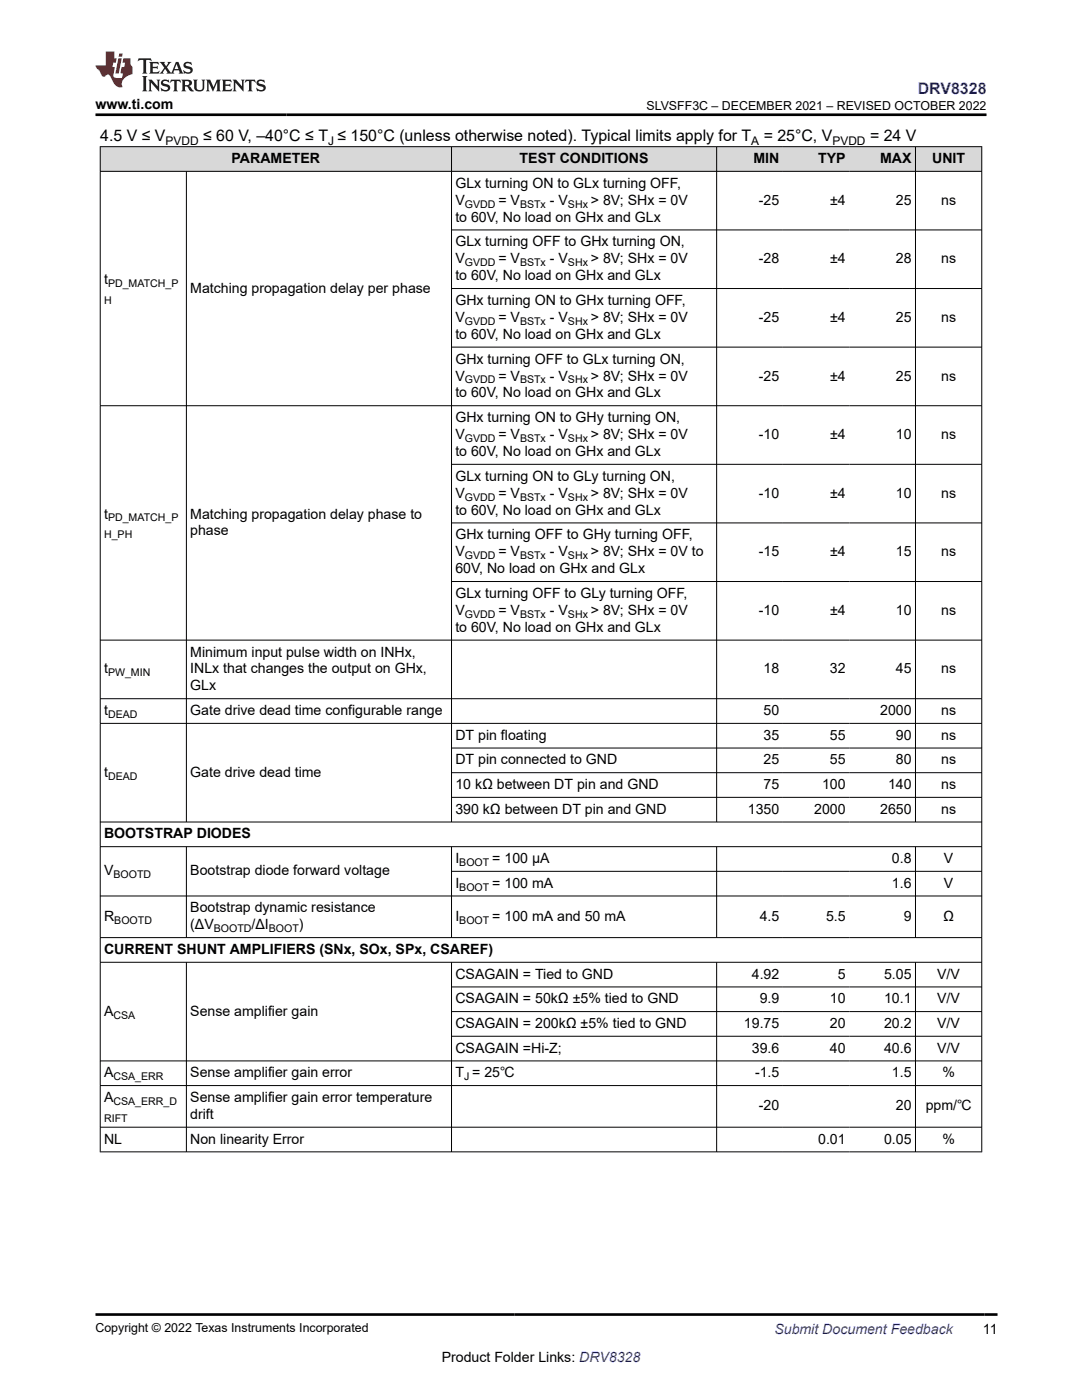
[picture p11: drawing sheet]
<svg xmlns="http://www.w3.org/2000/svg" width="216mm" height="279mm" viewBox="0 0 216 279" stroke-linecap="round" stroke-linejoin="round" font-family="sans-serif">
<defs><g id="words">
<text font-size="3.2" fill="#00f" x="183.1" y="18.7">DRV8328</text>
<g font-size="3.2">
<text x="20" y="28.2">4.5 V ≤ V</text>
<text x="40.5" y="28.2">≤ 60 V, –40°C ≤ T ≤ 150°C (unless otherwise noted). Typical limits apply for T</text>
<text x="152.4" y="28.2">= 25°C, V</text>
<text x="173.6" y="28.2">= 24 V</text>
</g>
<g font-size="2.8">
<text x="19" y="21.8">www.ti.com</text>
<text x="46.2" y="32.5">PARAMETER</text>
<text x="103.7" y="32.5">TEST CONDITIONS</text>
<text x="150.3" y="32.5">MIN</text>
<text x="163.3" y="32.5">TYP</text>
<text x="175.6" y="32.5">MAX</text>
<text x="186" y="32.5">UNIT</text>
<text x="90.9" y="37.5">GLx turning ON to GLx turning OFF,</text>
<text x="90.9" y="40.9">V</text>
<text x="99.4" y="40.9">= V</text>
<text x="109.7" y="40.9">- V</text>
<text x="117.9" y="40.9">&gt; 8V; SHx = 0V</text>
<text x="151.4" y="40.9">-25</text>
<text x="165.6" y="40.9">±4</text>
<text x="178.8" y="40.9">25</text>
<text x="187.8" y="40.9">ns</text>
<text x="90.9" y="44.2">to 60V, No load on GHx and GLx</text>
<text x="90.9" y="49.2">GLx turning OFF to GHx turning ON,</text>
<text x="90.9" y="52.5">V</text>
<text x="99.4" y="52.5">= V</text>
<text x="109.7" y="52.5">- V</text>
<text x="117.9" y="52.5">&gt; 8V; SHx = 0V</text>
<text x="151.4" y="52.5">-28</text>
<text x="165.6" y="52.5">±4</text>
<text x="178.8" y="52.5">28</text>
<text x="187.8" y="52.5">ns</text>
<text x="20.8" y="56.7">t</text>
<text x="38" y="58.4">Matching propagation delay per phase</text>
<text x="90.9" y="55.9">to 60V, No load on GHx and GLx</text>
<text x="90.9" y="60.9">GHx turning ON to GHx turning OFF,</text>
<text x="90.9" y="64.2">V</text>
<text x="99.4" y="64.2">= V</text>
<text x="109.7" y="64.2">- V</text>
<text x="117.9" y="64.2">&gt; 8V; SHx = 0V</text>
<text x="151.4" y="64.2">-25</text>
<text x="165.6" y="64.2">±4</text>
<text x="178.8" y="64.2">25</text>
<text x="187.8" y="64.2">ns</text>
<text x="90.9" y="67.6">to 60V, No load on GHx and GLx</text>
<text x="90.9" y="72.6">GHx turning OFF to GLx turning ON,</text>
<text x="90.9" y="75.9">V</text>
<text x="99.4" y="75.9">= V</text>
<text x="109.7" y="75.9">- V</text>
<text x="117.9" y="75.9">&gt; 8V; SHx = 0V</text>
<text x="151.4" y="75.9">-25</text>
<text x="165.6" y="75.9">±4</text>
<text x="178.8" y="75.9">25</text>
<text x="187.8" y="75.9">ns</text>
<text x="90.9" y="79.3">to 60V, No load on GHx and GLx</text>
<text x="90.9" y="84.2">GHx turning ON to GHy turning ON,</text>
<text x="90.9" y="87.6">V</text>
<text x="99.4" y="87.6">= V</text>
<text x="109.7" y="87.6">- V</text>
<text x="117.9" y="87.6">&gt; 8V; SHx = 0V</text>
<text x="151.4" y="87.6">-10</text>
<text x="165.6" y="87.6">±4</text>
<text x="178.8" y="87.6">10</text>
<text x="187.8" y="87.6">ns</text>
<text x="90.9" y="95.9">GLx turning ON to GLy turning ON,</text>
<text x="90.9" y="91">to 60V, No load on GHx and GLx</text>
<text x="90.9" y="99.3">V</text>
<text x="99.4" y="99.3">= V</text>
<text x="109.7" y="99.3">- V</text>
<text x="117.9" y="99.3">&gt; 8V; SHx = 0V</text>
<text x="151.4" y="99.3">-10</text>
<text x="165.6" y="99.3">±4</text>
<text x="178.8" y="99.3">10</text>
<text x="187.8" y="99.3">ns</text>
<text x="20.8" y="103.5">t</text>
<text x="38" y="103.5">Matching propagation delay phase to</text>
<text x="38" y="106.9">phase</text>
<text x="90.9" y="107.6">GHx turning OFF to GHy turning OFF,</text>
<text x="90.9" y="102.7">to 60V, No load on GHx and GLx</text>
<text x="90.9" y="111">V</text>
<text x="99.4" y="111">= V</text>
<text x="109.7" y="111">- V</text>
<text x="117.9" y="111">&gt; 8V; SHx = 0V to</text>
<text x="151.4" y="111">-15</text>
<text x="165.6" y="111">±4</text>
<text x="178.8" y="111">15</text>
<text x="187.8" y="111">ns</text>
<text x="90.9" y="119.3">GLx turning OFF to GLy turning OFF,</text>
<text x="90.9" y="114.4">60V, No load on GHx and GLx</text>
<text x="90.9" y="122.7">V</text>
<text x="99.4" y="122.7">= V</text>
<text x="109.7" y="122.7">- V</text>
<text x="117.9" y="122.7">&gt; 8V; SHx = 0V</text>
<text x="151.4" y="122.7">-10</text>
<text x="165.6" y="122.7">±4</text>
<text x="178.8" y="122.7">10</text>
<text x="187.8" y="122.7">ns</text>
<text x="38" y="131">Minimum input pulse width on INHx,</text>
<text x="90.9" y="126.1">to 60V, No load on GHx and GLx</text>
<text x="20.8" y="134.4">t</text>
<text x="38" y="134.4">INLx that changes the output on GHx,</text>
<text x="38" y="137.8">GLx</text>
<text x="152.4" y="134.4">18</text>
<text x="165.6" y="134.4">32</text>
<text x="178.8" y="134.4">45</text>
<text x="187.8" y="134.4">ns</text>
<text x="20.8" y="142.7">t</text>
<text x="38" y="142.7">Gate drive dead time configurable range</text>
<text x="152.4" y="142.7">50</text>
<text x="175.6" y="142.7">2000</text>
<text x="187.8" y="142.7">ns</text>
<text x="90.9" y="147.6">DT pin floating</text>
<text x="152.4" y="147.6">35</text>
<text x="165.6" y="147.6">55</text>
<text x="178.8" y="147.6">90</text>
<text x="187.8" y="147.6">ns</text>
<text x="20.8" y="155">t</text>
<text x="38" y="155">Gate drive dead time</text>
<text x="90.9" y="152.6">DT pin connected to GND</text>
<text x="152.4" y="152.6">25</text>
<text x="165.6" y="152.6">55</text>
<text x="178.8" y="152.6">80</text>
<text x="187.8" y="152.6">ns</text>
<text x="90.9" y="157.5">10 kΩ between DT pin and GND</text>
<text x="152.4" y="157.5">75</text>
<text x="164" y="157.5">100</text>
<text x="177.2" y="157.5">140</text>
<text x="187.8" y="157.5">ns</text>
<text x="20.8" y="167.3">BOOTSTRAP DIODES</text>
<text x="90.9" y="162.4">390 kΩ between DT pin and GND</text>
<text x="149.2" y="162.4">1350</text>
<text x="162.5" y="162.4">2000</text>
<text x="175.6" y="162.4">2650</text>
<text x="187.8" y="162.4">ns</text>
<text x="90.9" y="172.2">I</text>
<text x="98.2" y="172.2">= 100 µA</text>
<text x="178" y="172.2">0.8</text>
<text x="188.3" y="172.2">V</text>
<text x="20.8" y="174.7">V</text>
<text x="38" y="174.7">Bootstrap diode forward voltage</text>
<text x="90.9" y="177.2">I</text>
<text x="98.2" y="177.2">= 100 mA</text>
<text x="178" y="177.2">1.6</text>
<text x="188.3" y="177.2">V</text>
<text x="20.8" y="183.8">R</text>
<text x="38" y="182.1">Bootstrap dynamic resistance</text>
<text x="38" y="185.5">(ΔV</text>
<text x="50.2" y="185.5">/ΔI</text>
<text x="59.6" y="185.5">)</text>
<text x="90.9" y="183.8">I</text>
<text x="98.2" y="183.8">= 100 mA and 50 mA</text>
<text x="151.6" y="183.8">4.5</text>
<text x="164.8" y="183.8">5.5</text>
<text x="180.3" y="183.8">9</text>
<text x="188.2" y="183.8">Ω</text>
<text x="20.8" y="190.4">CURRENT SHUNT AMPLIFIERS (SNx, SOx, SPx, CSAREF)</text>
<text x="90.9" y="195.3">CSAGAIN = Tied to GND</text>
<text x="150" y="195.3">4.92</text>
<text x="167.2" y="195.3">5</text>
<text x="176.4" y="195.3">5.05</text>
<text x="187" y="195.3">V/V</text>
<text x="20.8" y="202.7">A</text>
<text x="38" y="202.7">Sense amplifier gain</text>
<text x="90.9" y="200.2">CSAGAIN = 50kΩ ±5% tied to GND</text>
<text x="151.6" y="200.2">9.9</text>
<text x="165.6" y="200.2">10</text>
<text x="176.4" y="200.2">10.1</text>
<text x="187" y="200.2">V/V</text>
<text x="90.9" y="205.2">CSAGAIN = 200kΩ ±5% tied to GND</text>
<text x="148.5" y="205.2">19.75</text>
<text x="165.6" y="205.2">20</text>
<text x="176.4" y="205.2">20.2</text>
<text x="187" y="205.2">V/V</text>
<text x="20.8" y="215">A</text>
<text x="38" y="215">Sense amplifier gain error</text>
<text x="90.9" y="210.1">CSAGAIN =Hi-Z;</text>
<text x="90.9" y="215">T = 25℃</text>
<text x="150" y="210.1">39.6</text>
<text x="150.7" y="215">-1.5</text>
<text x="165.6" y="210.1">40</text>
<text x="176.4" y="210.1">40.6</text>
<text x="178" y="215">1.5</text>
<text x="187" y="210.1">V/V</text>
<text x="188" y="215">%</text>
<text x="20.8" y="219.9">A</text>
<text x="38" y="219.9">Sense amplifier gain error temperature</text>
<text x="151.4" y="221.6">-20</text>
<text x="178.8" y="221.6">20</text>
<text x="184.7" y="221.6">ppm/℃</text>
<text x="38" y="223.3">drift</text>
<text x="20.8" y="228.2">NL</text>
<text x="38" y="228.2">Non linearity Error</text>
<text x="163.3" y="228.2">0.01</text>
<text x="176.4" y="228.2">0.05</text>
<text x="188" y="228.2">%</text>
<text x="196.1" y="266.1">11</text>
<text x="88.1" y="271.7">Product Folder Links: DRV8328</text>
</g>
<text font-size="2.8" fill="#00f" x="154.5" y="266.2">Submit Document Feedback</text>
<g font-size="2.5">
<text x="129" y="21.9">SLVSFF3C – DECEMBER 2021 – REVISED OCTOBER 2022</text>
<text x="19" y="265.9">Copyright © 2022 Texas Instruments Incorporated</text>
</g>
<g font-size="2.4">
<text x="33" y="28.9">PVDD</text>
<text x="65.5" y="28.9">J</text>
<text x="149.9" y="28.9">A</text>
<text x="166.1" y="28.9">PVDD</text>
</g>
<g font-size="2.1">
<text x="92.7" y="41.4">GVDD</text>
<text x="103.8" y="41.4">BSTx</text>
<text x="113.3" y="41.4">SHx</text>
<text x="92.7" y="53.1">GVDD</text>
<text x="103.8" y="53.1">BSTx</text>
<text x="113.3" y="53.1">SHx</text>
<text x="21.6" y="57.3">PD_MATCH_P</text>
<text x="20.8" y="60.7">H</text>
<text x="92.7" y="64.8">GVDD</text>
<text x="103.8" y="64.8">BSTx</text>
<text x="113.3" y="64.8">SHx</text>
<text x="92.7" y="76.5">GVDD</text>
<text x="103.8" y="76.5">BSTx</text>
<text x="113.3" y="76.5">SHx</text>
<text x="92.7" y="88.2">GVDD</text>
<text x="103.8" y="88.2">BSTx</text>
<text x="113.3" y="88.2">SHx</text>
<text x="92.7" y="99.9">GVDD</text>
<text x="103.8" y="99.9">BSTx</text>
<text x="113.3" y="99.9">SHx</text>
<text x="20.8" y="107.4">H_PH</text>
<text x="21.6" y="104">PD_MATCH_P</text>
<text x="92.7" y="111.6">GVDD</text>
<text x="103.8" y="111.6">BSTx</text>
<text x="113.3" y="111.6">SHx</text>
<text x="92.7" y="123.3">GVDD</text>
<text x="103.8" y="123.3">BSTx</text>
<text x="113.3" y="123.3">SHx</text>
<text x="21.6" y="135">PW_MIN</text>
<text x="21.6" y="143.3">DEAD</text>
<text x="21.6" y="155.6">DEAD</text>
<text x="91.6" y="172.8">BOOT</text>
<text x="22.6" y="175.3">BOOTD</text>
<text x="91.6" y="177.7">BOOT</text>
<text x="22.8" y="184.3">BOOTD</text>
<text x="91.6" y="184.3">BOOT</text>
<text x="42.7" y="186">BOOTD</text>
<text x="53.6" y="186">BOOT</text>
<text x="22.6" y="203.3">CSA</text>
<text x="22.6" y="215.6">CSA_ERR</text>
<text x="92.6" y="215.6">J</text>
<text x="22.6" y="220.5">CSA_ERR_D</text>
<text x="20.8" y="223.9">RIFT</text>
</g>
</g></defs>
<g fill="#d8d8d8">
<path d="M20 29.3h175.9v4.9h-175.9z" fill-rule="evenodd"/>
<path d="M20.1 29.3h69.9v4.8h-69.9z" fill-rule="evenodd"/>
<path d="M90.2 29.3h52.7v4.8h-52.7z" fill-rule="evenodd"/>
<path d="M143.1 29.3h13.1v4.8h-13.1z" fill-rule="evenodd"/>
<path d="M156.2 29.3h13.2v4.8h-13.2z" fill-rule="evenodd"/>
<path d="M169.4 29.3h13.2v4.8h-13.2z" fill-rule="evenodd"/>
<path d="M182.7 29.3h13.1v4.8h-13.1z" fill-rule="evenodd"/>
</g>
<g fill="none" stroke="#000" stroke-width=".2">
<path d="M19.9 29.3h176.1M19.9 34.2h176.1M20 29.2v200.7M37.2 34.2v129.9M90.1 29.2v134.9M143 29.2v134.9M182.7 29.2v134.9M195.9 29.2v200.7M90.1 45.9h105.9M90.1 57.6h105.9M90.1 69.3h105.9M19.9 81h176.1"/>
<path d="M90.1 92.7h105.9M90.1 104.4h105.9M90.1 116.1h105.9M19.9 139.4h176.1M196 127.7h-176.1M19.9 144.4h176.1M90.1 149.3h105.9M90.1 154.2h105.9M90.1 159.1h105.9M19.9 164.1h176.1M19.9 169h176.1M37.2 169v18.2"/>
<path d="M90.1 169v18.2M90.1 173.9h105.9M143 169v18.2M182.7 169v18.2M196 178.8h-176.1M19.9 187.1h176.1M19.9 192h176.1M37.2 192v37.9M90.1 192v37.9M90.1 197h105.9M143 192v37.9M182.7 192v37.9"/>
<path d="M19.9 216.6h176.1M90.1 201.9h105.9M90.1 206.8h105.9M196 211.7h-176.1M19.9 225h176.1M19.9 229.9h176.1"/>
</g>
<path d="M27.7 11.6l-.2 .6 .5-.2h.6v.1v2.2l-.2 .4h1l-.2-.4v-2.2v-.1h.5l.5 .2-.1-.6zM29.8 12.4l.2 .3v1.6l-.2 .4h1.9l.1-.6a1.08 1.08 0 0 1-1.3 .2v-.7h.6l.4 .2v-.7l-.4 .2h-.6v-.5l.2-.2a1 1 0 0 1 1 .3l-.1-.5zM31.8 12.4l1 1.1-1 1.2h.9l-.2-.2 .4-.8 .5 .8-.2 .2h1.6l-.2-.2 .1-.5h1l.1 .5-.1 .2h.9l-.2-.4-.8-1.9h-.5l-1 2.1-.8-1.1 .9-1h-.8l.2 .2-.5 .6-.3-.6 .1-.2zM35.2 12.8l.4 1h-.8zM36.8 12.5a.65 .65 0 0 0-.2 .7 .65 .65 0 0 0 .6 .5l.7 .1 .1 .3a.79 .79 0 0 1-.7 .4 .79 .79 0 0 1-.7-.5l.1 .7 .2-.1a.93 .93 0 0 0 1.1 0 .93 .93 0 0 0 .4-.9 1.46 1.46 0 0 0-1.2-.6l-.1-.3a1.09 1.09 0 0 1 1.2 .2l-.2-.6-.1 .1-.6-.2zM28.4 15.2l.2 .4v2.2l-.2 .4h1l-.2-.4v-2.2l.2-.4zM29.6 15.9l.2 .4v1.5l-.2 .4h.8l-.3-.4v-1.3l1.7 1.8v-2l.2-.4h-.8l.2 .2 .1 1.1-1.2-1.3zM32.3 16a.65 .65 0 0 0-.2 .8 .65 .65 0 0 0 .7 .4l.6 .2 .1 .2a.79 .79 0 0 1-.7 .4 .79 .79 0 0 1-.7-.5l.1 .7 .2-.1a.93 .93 0 0 0 1.1 .1 .93 .93 0 0 0 .4-1 1.46 1.46 0 0 0-1.2-.5l-.1-.4a1.09 1.09 0 0 1 1.2 .2l-.2-.6-.1 .1-.6-.1zM34.1 15.9l-.1 .6a.63 .63 0 0 1 .7-.3l.1 1.6-.3 .4h1l-.2-.4v-1.6a.66 .66 0 0 1 .8 .3l-.1-.6zM36.2 15.9l.2 .4v1.5l-.2 .4h.9l-.2-.2v-.7h.5l.1 .2a.79 .79 0 0 0 1.2 .6l-1-.9a.61 .61 0 0 0 .6-.6 .61 .61 0 0 0-.5-.7zM36.9 16.2h.2a.47 .47 0 0 1 .5 .1 .47 .47 0 0 1 .1 .5l-.2 .1-.6 .1zM38.5 15.9l.2 .2a2.27 2.27 0 0 0 .4 2 1.04 1.04 0 0 0 1.7-.7v-1.3l.2-.2h-.8l.2 .4v1.1a.6 .6 0 0 1-.6 .6 .6 .6 0 0 1-.6-.6v-1.1l.3-.4zM41.1 15.9l.2 .4v1.5l-.2 .4h.7l-.2-.4v-1.4l.9 1.9 .8-1.9v1.4l-.2 .4h1l-.3-.4v-1.5l.3-.4h-.8l-.7 1.5-.7-1.5zM44.3 15.9l.2 .4v1.5l-.2 .4h1.9l.1-.6a1.09 1.09 0 0 1-1.3 .2v-.7h.6l.4 .2v-.6l-.4 .2h-.6v-.6l.2-.1a1.01 1.01 0 0 1 1 .3l-.1-.6zM46.4 15.9l.3 .4v1.5l-.3 .4h.8l-.2-.4v-1.3l1.6 1.8v-2l.2-.4h-.7l.2 .2v1.1l-1.2-1.3zM49 15.9l-.1 .6a.63 .63 0 0 1 .8-.3v1.6l-.3 .4h1l-.2-.4v-1.6a.66 .66 0 0 1 .8 .3l-.1-.6zM51.4 16a.65 .65 0 0 0-.2 .8 .65 .65 0 0 0 .6 .4l.6 .2 .2 .2a.79 .79 0 0 1-.8 .4 .79 .79 0 0 1-.6-.5l.1 .7 .2-.1a.93 .93 0 0 0 1 .1 .93 .93 0 0 0 .5-1 1.46 1.46 0 0 0-1.3-.5l-.1-.4a1.09 1.09 0 0 1 1.3 .2l-.2-.6-.2 .1-.5-.1z" fill="#231f20"/>
<path d="M21.1 10.3v2.7h-2.1l.1 .4 .9 1a.95 .95 0 0 0 .9 .9 .59 .59 0 0 1 .6-.4 .59 .59 0 0 1 .5 .3l.4 .8a1.59 1.59 0 0 0 2.1 1.4 1.61 1.61 0 0 1 1-2.3l1-.3-.1-1.5a1.59 1.59 0 0 1-.4-1.7h-1.4l-.2 .9h.5l-.1 .9h-.5l-.2 .9v.3l.4 .1-.2 .9h-.6a.73 .73 0 0 1-1.1-.7l.3-1.5h-.5l.2-.9h.5l.2-.9h-.5v-1.3zM23.6 11.6l-.6 3.1h.7l.6-3.1zM23.8 10.7l-.1 .6h.7l.1-.6z" fill="#ed1c24"/>
<path d="M19 22.9h177.8M19.1 262.3h179.9" fill="none" stroke="#000" stroke-width=".53"/>
<use href="#words"/>
</svg>
